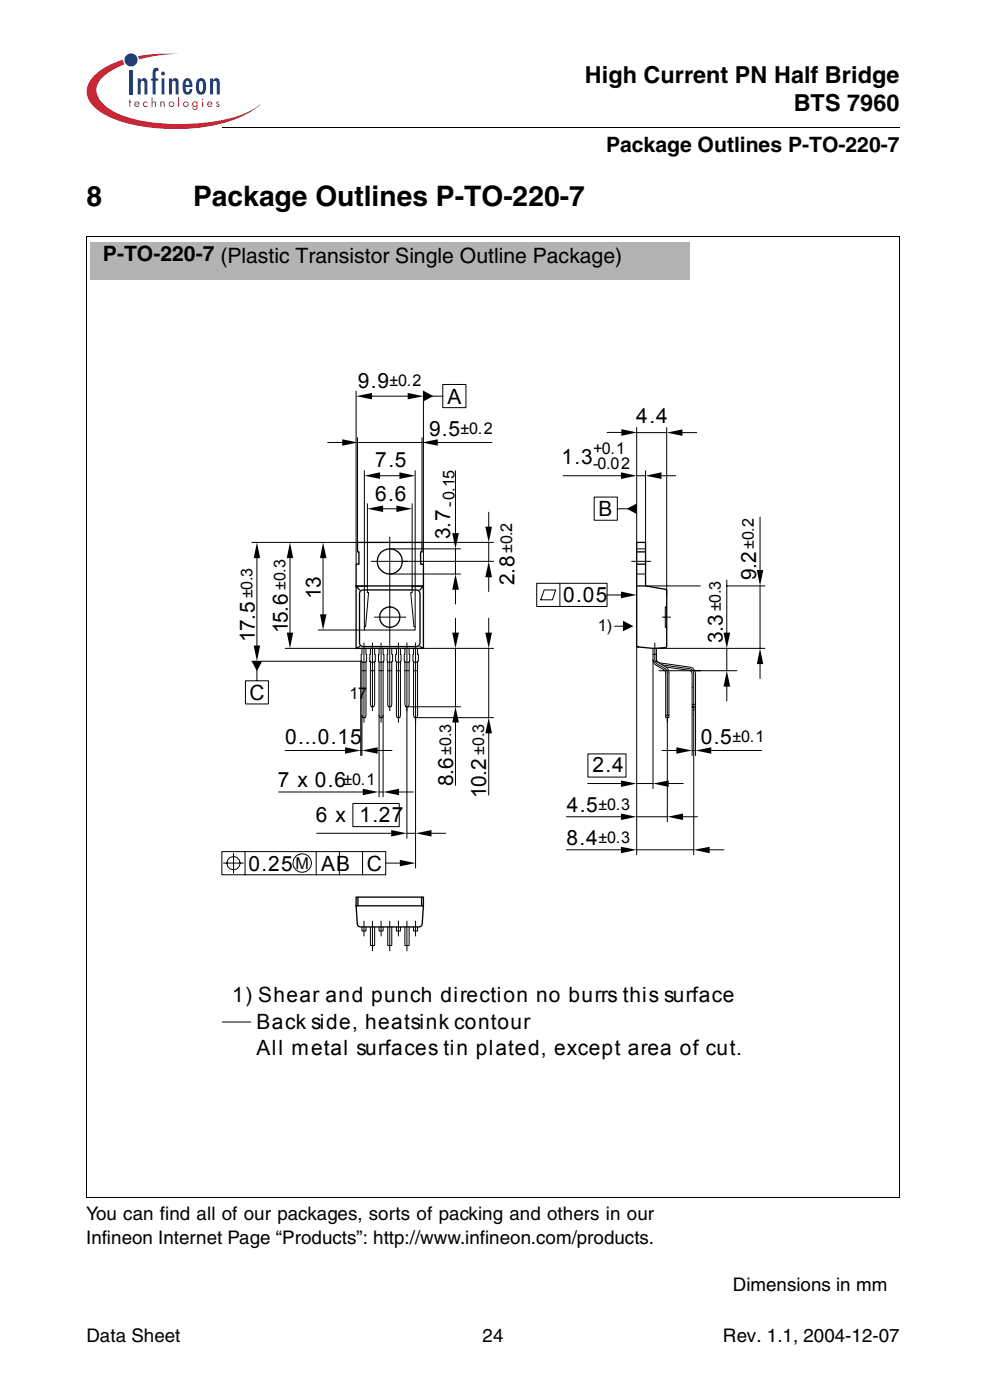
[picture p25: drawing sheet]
<svg xmlns="http://www.w3.org/2000/svg" width="207mm" height="294mm" viewBox="0 0 207 294" stroke-linecap="round" stroke-linejoin="round" font-family="sans-serif">
<defs><g id="words">
<g font-size="5.9">
<text x="18.1" y="43.3">8</text>
<text x="40.5" y="43.3">Package Outlines P-TO-220-7</text>
</g>
<g font-size="4.9">
<text x="122.8" y="17.4">High Current PN Half Bridge</text>
<text x="166.7" y="23.3">BTS 7960</text>
</g>
<g font-size="4.4">
<text x="127.3" y="31.9">Package Outlines P-TO-220-7</text>
<text x="21.6" y="54.8">P-TO-220-7 (Plastic Transistor Single Outline Package)</text>
<text x="75.2" y="81.5">9.9</text>
<text x="94" y="84.9">A</text>
<text x="133.6" y="88.8">4.4</text>
<text x="90.1" y="91.6">9.5</text>
<text x="78.8" y="98.2">7.5</text>
<text x="117.9" y="97.6">1.3</text>
<text x="78.8" y="105.2">6.6</text>
<text x="94.5" y="113.2" transform="rotate(-90 94.5 113.2)">3.7</text>
<text x="125.7" y="108.5">B</text>
<text x="67.4" y="125.9" transform="rotate(-90 67.4 125.9)">13</text>
<text x="108.1" y="122.9" transform="rotate(-90 108.1 122.9)">2.8</text>
<text x="158.8" y="121.9" transform="rotate(-90 158.8 121.9)">9.2</text>
<text x="118.3" y="126.6">0.05</text>
<text x="53.5" y="134.8" transform="rotate(-90 53.5 134.8)">17.5</text>
<text x="60.4" y="133.1" transform="rotate(-90 60.4 133.1)">15.6</text>
<text x="151.8" y="135.2" transform="rotate(-90 151.8 135.2)">3.3</text>
<text x="52.4" y="147.1">C</text>
<text x="59.9" y="156.4">0...0.15</text>
<text x="147.2" y="156.4">0.5</text>
<text x="58.4" y="165.4">7 x 0.6</text>
<text x="95.2" y="165.3" transform="rotate(-90 95.2 165.3)">8.6</text>
<text x="102.1" y="167.7" transform="rotate(-90 102.1 167.7)">10.2</text>
<text x="124.4" y="162.2">2.4</text>
<text x="66.4" y="172.7">6 x 1.27</text>
<text x="119" y="170.6">4.5</text>
<text x="119" y="177.6">8.4</text>
<text x="52.2" y="183">0.25</text>
<text x="67.4" y="183">AB</text>
<text x="77" y="183">C</text>
<text x="48.8" y="210.7">1) Shear and punch direction no burrs this surface</text>
<text x="53.9" y="216.2">Back side, heatsink contour</text>
<text x="53.9" y="221.8">All metal surfaces tin plated, except area of cut.</text>
</g>
<g font-size="3.9">
<text x="18.1" y="256.5">You can find all of our packages, sorts of packing and others in our</text>
<text x="18.1" y="261.4">Infineon Internet Page “Products”: http://www.infineon.com/products.</text>
<text x="153.9" y="271.2">Dimensions in mm</text>
<text x="18.1" y="282.1">Data Sheet</text>
<text x="101.3" y="282.1">24</text>
<text x="151.8" y="282.1">Rev. 1.1, 2004-12-07</text>
</g>
<g font-size="3.4">
<text x="81.8" y="81.2">±0.2</text>
<text x="96.7" y="91.3">±0.2</text>
<text x="124.6" y="95.4">+0.1</text>
<text x="124.6" y="98.6">-0.02</text>
<text x="95.4" y="106.5" transform="rotate(-90 95.4 106.5)">-0.15</text>
<text x="107.6" y="116.2" transform="rotate(-90 107.6 116.2)">±0.2</text>
<text x="158.4" y="115.3" transform="rotate(-90 158.4 115.3)">±0.2</text>
<text x="53" y="125.8" transform="rotate(-90 53 125.8)">±0.3</text>
<text x="60" y="124" transform="rotate(-90 60 124)">±0.3</text>
<text x="151.4" y="128.5" transform="rotate(-90 151.4 128.5)">±0.3</text>
<text x="125.6" y="132.7">1)</text>
<text x="73.4" y="147">17</text>
<text x="94.7" y="158.6" transform="rotate(-90 94.7 158.6)">±0.3</text>
<text x="101.7" y="158.6" transform="rotate(-90 101.7 158.6)">±0.3</text>
<text x="153.8" y="156">±0.1</text>
<text x="72.1" y="165">±0.1</text>
<text x="125.7" y="170.3">±0.3</text>
<text x="125.7" y="177.2">±0.3</text>
<text x="62.1" y="182.6">M</text>
</g>
</g></defs>
<g fill="#c82434">
<path d="M27.2 20.9h.2v.4h.2v.2h-.2v1h-.2v-1h-.1z"/>
<path d="M30.2 21.5l.6-.2 .2 .1v.3a.42 .42 0 0 0-.6-.1 .42 .42 0 0 0 0 .6 .42 .42 0 0 0 .6-.1v.3a.6 .6 0 0 1-.8-.1 .6 .6 0 0 1 0-.8z"/>
<path d="M31.8 20.5h.2v1l.4-.2 .3 .3 .1 .9h-.2l-.1-.8-.2-.2-.3 .2v.8h-.2z"/>
<path d="M33.7 21.3h.2v.2l.3-.2 .2 .1 .2 1.1h-.2v-.8l-.2-.2-.3 .2v.8h-.2z"/>
<path d="M37.4 20.5h.2v2h-.2z"/>
<path d="M45.5 21.5a.34 .34 0 0 1 .6 0h-.5l.1 .2a.4 .4 0 0 1 .4 .4 .4 .4 0 0 1-.3 .4 .4 .4 0 0 1-.5-.3l.6 .1-.1-.3a.4 .4 0 0 1-.3-.5z"/>
<path d="M29 11.8a36.8 36.8 0 0 1 8.7-.5 31.9 31.9 0 0 0-8.5 1.2z"/>
<path d="M19.9 15.8a14.7 14.7 0 0 1 6-3.3l.2 1a9.9 9.9 0 0 0-5.7 4.4 4 4 0 0 0 1.7 4.3 20.8 20.8 0 0 0 11.3 3.7 40 40 0 0 0 18.7-2.3l2.5-1.7a19.5 19.5 0 0 1-10.2 4.6 41.7 41.7 0 0 1-20.1-1.4 10 10 0 0 1-5.7-4.2 4.3 4.3 0 0 1 1.3-5.1z"/>
<path d="M28.5 21.6l.3-.1 .3 .3h-.7zM28.4 21.5a.59 .59 0 0 0 0 .9 .59 .59 0 0 0 .9-.2l-.2-.1-.2 .2a.37 .37 0 0 1-.5-.4h.9a.55 .55 0 0 0-.3-.5 .55 .55 0 0 0-.6 .1z"/>
<path d="M35.6 21.9a.41 .41 0 0 1 .8 0 .41 .41 0 0 1-.8 0zM35.4 21.9a.6 .6 0 0 0 1.2 0 .6 .6 0 0 0-1.2 0z"/>
<path d="M38.6 21.9a.45 .45 0 0 1 .9 0 .45 .45 0 0 1-.9 0zM38.4 21.9a.6 .6 0 0 0 1.2 0 .6 .6 0 0 0-1.2 0z"/>
<path d="M40.5 21.9a.4 .4 0 0 1 .8 0 .4 .4 0 0 1-.8 0zM40.5 21.5a.57 .57 0 0 0 0 .8 .57 .57 0 0 0 .8 0 .44 .44 0 0 1-.1 .5 .44 .44 0 0 1-.5 .1l-.1-.3h-.2a.57 .57 0 0 0 .6 .5 .57 .57 0 0 0 .5-.7v-1.1h-.2v.2l-.4-.2z"/>
<path d="M42.5 21.3h.2v1.2h-.2zM42.4 20.9a.15 .15 0 0 1 .3 0 .15 .15 0 0 1-.3 0z"/>
<path d="M43.8 21.6l.3-.1 .3 .3h-.7zM43.7 21.5a.59 .59 0 0 0 0 .9 .59 .59 0 0 0 .9-.2l-.2-.1-.2 .2a.37 .37 0 0 1-.5-.4h.9a.55 .55 0 0 0-.3-.5 .55 .55 0 0 0-.6 .1z"/>
</g>
<g fill="#18469d">
<path d="M27.2 14.8h.7v5.1h-.7z"/>
<path d="M28.9 16.5h.7v.4a.78 .78 0 0 1 1-.4 .78 .78 0 0 1 .4 1v2.4h-.7v-2.6l-.4-.3a.58 .58 0 0 0-.3 .7v2.2h-.7z"/>
<path d="M32.2 14.5a.91 .91 0 0 1 1.1-.2v.7l-.3-.1-.3 .3v1.3h.5v.5h-.5v2.9h-.6v-2.9h-.4v-.5h.4v-1.5z"/>
<path d="M35.5 16.5h.6v.4a.78 .78 0 0 1 1.1-.4 .78 .78 0 0 1 .3 1v2.4h-.6v-2.6l-.4-.3a.58 .58 0 0 0-.4 .7v2.2h-.6z"/>
<path d="M44.1 16.5h.7v.4a.78 .78 0 0 1 1-.4 .78 .78 0 0 1 .4 1v2.4h-.7v-2.6l-.4-.3a.58 .58 0 0 0-.3 .7v2.2h-.7z"/>
<path d="M33.9 16.5h.7v3.4h-.7zM33.8 15.5a.45 .45 0 0 1 .9 0 .45 .45 0 0 1-.9 0z"/>
<path d="M39.1 17.1l.3-.1a.73 .73 0 0 1 .4 .8h-.8zM38.9 16.5a2.66 2.66 0 0 0 0 3.3 1.02 1.02 0 0 0 1.1-.1 1.02 1.02 0 0 0 .4-1h-.6l-.1 .6-.3 .1a.97 .97 0 0 1-.4-1.1l1.4-.1a1.54 1.54 0 0 0-1-1.8z"/>
<path d="M41.9 17.1l.3-.1a1.27 1.27 0 0 1 .4 1.5l-.1 .7-.3 .1a1.26 1.26 0 0 1-.4-1.4zM41.4 16.8l-.3 1.4a1.24 1.24 0 0 0 .3 1.3 1.24 1.24 0 0 0 1.3 .3 2.57 2.57 0 0 0 0-3.3l-.5-.1-.5 .1z"/>
<circle cx="27.5" cy="12.6" r="1.38"/>
</g>
<path d="M46.6 26.6l.1 .2z" fill="#000"/>
<path d="M46.7 26.7h142.3" fill="none" stroke="#000" stroke-width=".21"/>
<path d="M18.1 28.8h45.9v4.8h-45.9z" fill="#fff"/>
<path d="M19 50.9h126v8h-126z" fill="#b3b3b3"/>
<g fill="none" stroke="#000" stroke-width=".21">
<path d="M68.8 93h3.4M74.8 82.2v36.4M75.1 92v22h-22.2M75.1 93h13.5M76.5 98.9v32.8M77.7 83.3h8.9M79.4 100h5.5M87.2 98.9v32.8M88.6 92v22M88.9 82.2v36.4M90.2 83.3h2.8M91.6 93h11.7"/>
<path d="M93 80.8h4.9v4.9h-4.9zM95.7 98.9v13.5M118.3 100h12.5M127.5 90.9h3.4M133.7 100h1.9M133.7 89.9v24.1M133.7 90.9h6.3M135.6 98.9v15.1M138.5 100h3.4M140 89.9v35.1M142.9 90.9h3.4M54 116.9v20.4"/>
<path d="M60.9 116.9v17.7M67.8 116.9v13.8M77.2 105.9v17.3h-2.3M78 118h25.7M80.1 106.9h4.1M81.9 112.8v36.6M81.9 115.3h14.8M86.6 105.9v17.7M88.4 114h15.3M95.7 115.3v5.3M102.6 107.6v3.5M102.6 114v4"/>
<path d="M124.8 104.5h4.9v4.8h-4.9zM129.7 106.9h2.7M132.7 118h4M133.7 115.3h1.9M159.6 108.7v11.8M52.9 139h22.9M59.9 136.3h14.9M66.8 132.4h9.7M75.8 139v19.8M76 136.3l-.2 2.7h.2v11.3l.1 .5h.6l.2-.5v-11.3h.1l-.1-2.7M76 139.2h.9M76.4 135.1v16.7"/>
<path d="M77.2 123.1v1.4h.2l-.6 7.2h-.3v.7h10.7v-.7h-.3l-.6-7.2h.3v-1.4M77.8 136.3l-.1 2.7h.1v9l.2 .5h.5l.2-.5v-9h.1l-.1-2.7M77.8 139.2h.9M78.2 135.1v14.3M78.6 129.7h6.6M79.6 136.3v1.2h-.1v1.5h.1v11.3l.2 .5h.5l.2-.5v-11.3h.1l-.1-2.7M79.6 139.2h.9M80 135.1v16.7M81.4 136.3l-.1 2.7h.1v9l.2 .5h.6l.1-.5v-9h.2l-.2-2.7M81.4 139.2h.9M81.9 120.6h14.8M83.3 136.3l-.2 2.7h.2v11.3l.1 .5h.6l.1-.5v-11.3h.1l-.1-2.7"/>
<path d="M83.3 139.2h.8M83.7 135.1v16.7M85 136.3l-.1 2.7h.1v9l.2 .5h.6l.1-.5v-9h.1l-.1-2.7M85 139.2h.9M85.5 135.1v41.1M86.6 123.2h2.2M86.9 136.3v1.2h-.2v1.5h.2v11.3l.1 .5h.6l.1-.5v-11.3h.2l-.2-2.7M86.9 139.2h.8M87.3 135.1v47.3M88.9 136.3h14.8M95.7 123.6v3.3M95.7 129.9v3.4"/>
<path d="M95.7 136.3v12.2M102.6 120.9v3.4M102.6 129.9v3.4M102.6 136.3v14.5M112.7 122.6h14.8v4.9h-14.8zM114.3 124h2.4l-.7 2.1h-2.4zM117.6 122.6v4.9M127.5 125h3.8M129.1 131.6h2.6M133.7 120.6h1.9M133.7 135.7v43.9M135.6 123.1h11.5"/>
<path d="M137.1 136.3l.1 2.8a4.5 4.5 0 0 0 2.4 1.8l.2 .5v9.4h.7l-.1-9.9a4.4 4.4 0 0 0-2.4-1.8l-.1-.5M137.1 137.5h.8M137.1 138.6v27.1M137.2 139h.8M137.5 135.1l.1 3.9 .4 .6 1.9 1.1 .3 .7v10.4M139.1 139.7l5.7 .8 .5 .2 .3 .4 .1 8.3M139.1 129.7h1.7M140 127.5h-.3v4.4h.3M152.6 121.9v12.2M152.6 136.3v4.7M152.6 123.1h8M159.6 123.1v13.2"/>
<path d="M159.6 139.2v3.4M160.6 136.3h-22.7v2.3l.3 .5 .3 .2 6.4 .9 .6 .2 .4 .5 .2 .7v6.9h-.7l-.1-7.2-.5-.4-4.9-.7M51.5 143.1h4.9v4.8h-4.9zM54 140.3v2.8M59.9 157.7h12.9M75.8 157.7h.2M76 141h.9M76 150.3v8.5M77.8 141h.9M78.9 157.7h3.4M79.6 141h.9M79.6 150.3v17.2"/>
<path d="M80.5 150.3v17.2M81.4 141h.9M83.3 141h.8M85 141h.9M85.8 148.5h10.9M86.9 141h.8M87.6 150.8h16.1M95.7 151.5v13.5M102.6 152.9v14.2M123.5 158.4h8v4.9h-8zM138.4 141h16.4M139.1 157.7h3.3"/>
<path d="M139.8 150.3h.7M140.2 150.8v21.9M145.4 148h.7M145.4 157.7h.7M145.4 148.5v10.3M145.7 148.5v31.1M146.1 148.5v10.3M149 157.7h11M152.6 143.9v3.4M46.6 179h34.4v4.8h-34.4zM49.1 179.3v4.2M51.5 179v4.8"/>
<path d="M58.5 166.4h18.1M66.4 179v4.8M66.5 175.1h16.1M71.3 179v4.8M74.1 168.9h9.7v4.8h-9.7zM76.1 179v4.8M79.6 166.4h.9M83.4 166.4h3.4M85.5 175.1h1.8M90.2 175.1h3.4M118.9 171.6h11.9M118.9 178.6h11.9"/>
<path d="M123.4 164.7h7.4M133.7 164.7h3.4M133.7 171.6h6.5M133.7 178.6h12M140.1 164.7h3.4M143.1 171.6h3.4M148.6 178.6h3.4M46.9 181.4h4.2M76 194.8v.9h.9v-.9M76.4 193.6v3.1M77.8 194.8v3.9h.9v-3.9M78.2 193.6v6.2"/>
<path d="M79.6 194.8v.9h.9v-.9M80 193.6v3.1M81 181.4h3.9M81.4 194.8v3.9h.9v-3.9M81.9 193.6v6.2M83.3 194.8v.9h.8v-.9M83.7 193.6v3.1M85 194.8v3.9h.9v-3.9M85.5 193.6v6.2M86.9 194.8v.9h.8v-.9M87.3 193.6v3.1M46.7 214.8h5.9"/>
<circle cx="49" cy="181.4" r="1.4"/>
<circle cx="63.5" cy="181.4" r="1.95"/>
</g>
<g fill="none" stroke="#000" stroke-width=".28">
<path d="M75.1 114h13.5v2h-.3v2.6h.6v17.7h-14.1v-17.7h.6v-2.6h-.3zM133.7 114h1.9v9.1l4.2 .8 .2 .2v11.7l-.1 .2a16.4 16.4 0 0 1-5.9 0l-.3-.3zM133.7 118.6h1.9M133.7 116h1.9M75.5 124l-.7-.9h14.1l-.7 .9M75.5 135.9l-.7 .4M75.6 124.3l.6-.3 11.7 .1 .3 .6v10.5l-.3 .6-11.7 .1-.6-.4zM88.2 135.9l.7 .4M133.7 123.1h1.9M74.8 188.5h14.1l-.3 6-.6 .3-12.6-.1-.4-.6zM74.8 190.4h14.1M75.2 188.5v1.9"/>
<path d="M88.5 188.5v1.9"/>
<circle cx="81.9" cy="118" r="2.63"/>
<circle cx="81.9" cy="129.7" r="2.15"/>
</g>
<g fill="#000">
<path d="M71.9 92.3l3.3 .7-3.3 .7zM74.8 83.3l3.3-.7v1.3zM76.5 100l3.3-.7v1.4zM85.6 82.6l3.3 .7-3.3 .6zM88.9 82.1l2.1 1.2-2.1 1.1zM88.6 93l3.3-.7v1.4zM130.5 90.2l3.3 .7-3.3 .7zM140 90.9l3.3-.7v1.4zM54 114l.6 3.3h-1.3zM60.9 114l.7 3.3h-1.4zM67.8 114l.8 3.3h-1.4zM77.2 106.9l3.3-.7v1.4z"/>
<path d="M83.3 106.2l3.3 .7-3.3 .7zM83.9 99.3l3.3 .7-3.3 .7zM95 112h1.4l-.7 3.3zM101.9 110.7h1.4l-.7 3.3zM130.4 99.3l3.3 .7-3.3 .7zM131.6 106.9l2.1-1.1v2.2zM135.6 100l3.3-.7v1.4zM158.9 119.8h1.4l-.7 3.3zM53.3 135.7h1.3l-.6 3.3zM52.9 139h2.2l-1.1 2zM60.2 133h1.4l-.7 3.3zM67.2 129.1h1.4l-.8 3.3z"/>
<path d="M95 133h1.4l-.7 3.3zM95.7 120.6l.7 3.3h-1.4zM102.6 118l.7 3.3h-1.4zM101.9 133h1.4l-.7 3.3zM130.4 124.3l3.3 .7-3.3 .7zM130.8 130.5l2.2 1.1-2.2 1.1zM152 133h1.4l-.8 3.3zM159.6 136.3l.7 3.3h-1.4zM72.5 157l3.3 .7-3.3 .7zM76 157.7l3.3-.7v1.4zM95.7 148.5l.7 3.3h-1.4zM102.6 150.8l.7 3.3h-1.4z"/>
<path d="M142.1 157l3.3 .7-3.3 .7zM146.1 157.7l3.3-.7v1.4zM152.6 141l.8 3.3h-1.4zM76.2 165.8l3.3 .6-3.3 .7zM82.2 174.4l3.3 .7-3.3 .7zM80.5 166.4l3.3-.6v1.3zM87.3 175.1l3.3-.7v1.4zM130.4 164l3.3 .7-3.3 .7zM130.4 171l3.3 .6-3.3 .7zM130.4 178l3.3 .6-3.3 .7zM137.1 164.7l3.3-.7v1.4zM140.2 171.6l3.3-.6v1.3z"/>
<path d="M145.7 178.6l3.3-.6v1.3zM84 180.7l3.3 .7-3.3 .7z"/>
</g>
<path d="M21.6 51.8h121.1v7.1h-121.1z" fill="#b3b3b3"/>
<path d="M18.2 49.7v201.9M18.2 49.8h170.8M188.9 49.8v201.9M18.1 251.6h170.8" fill="none" stroke="#000" stroke-width=".21"/>
<g fill="#fff">
<path d="M18.1 253.9h119.3v14.4h-119.3z"/>
<path d="M152.3 268.6h36.6v4.5h-36.6z"/>
</g>
<use href="#words"/>
</svg>
